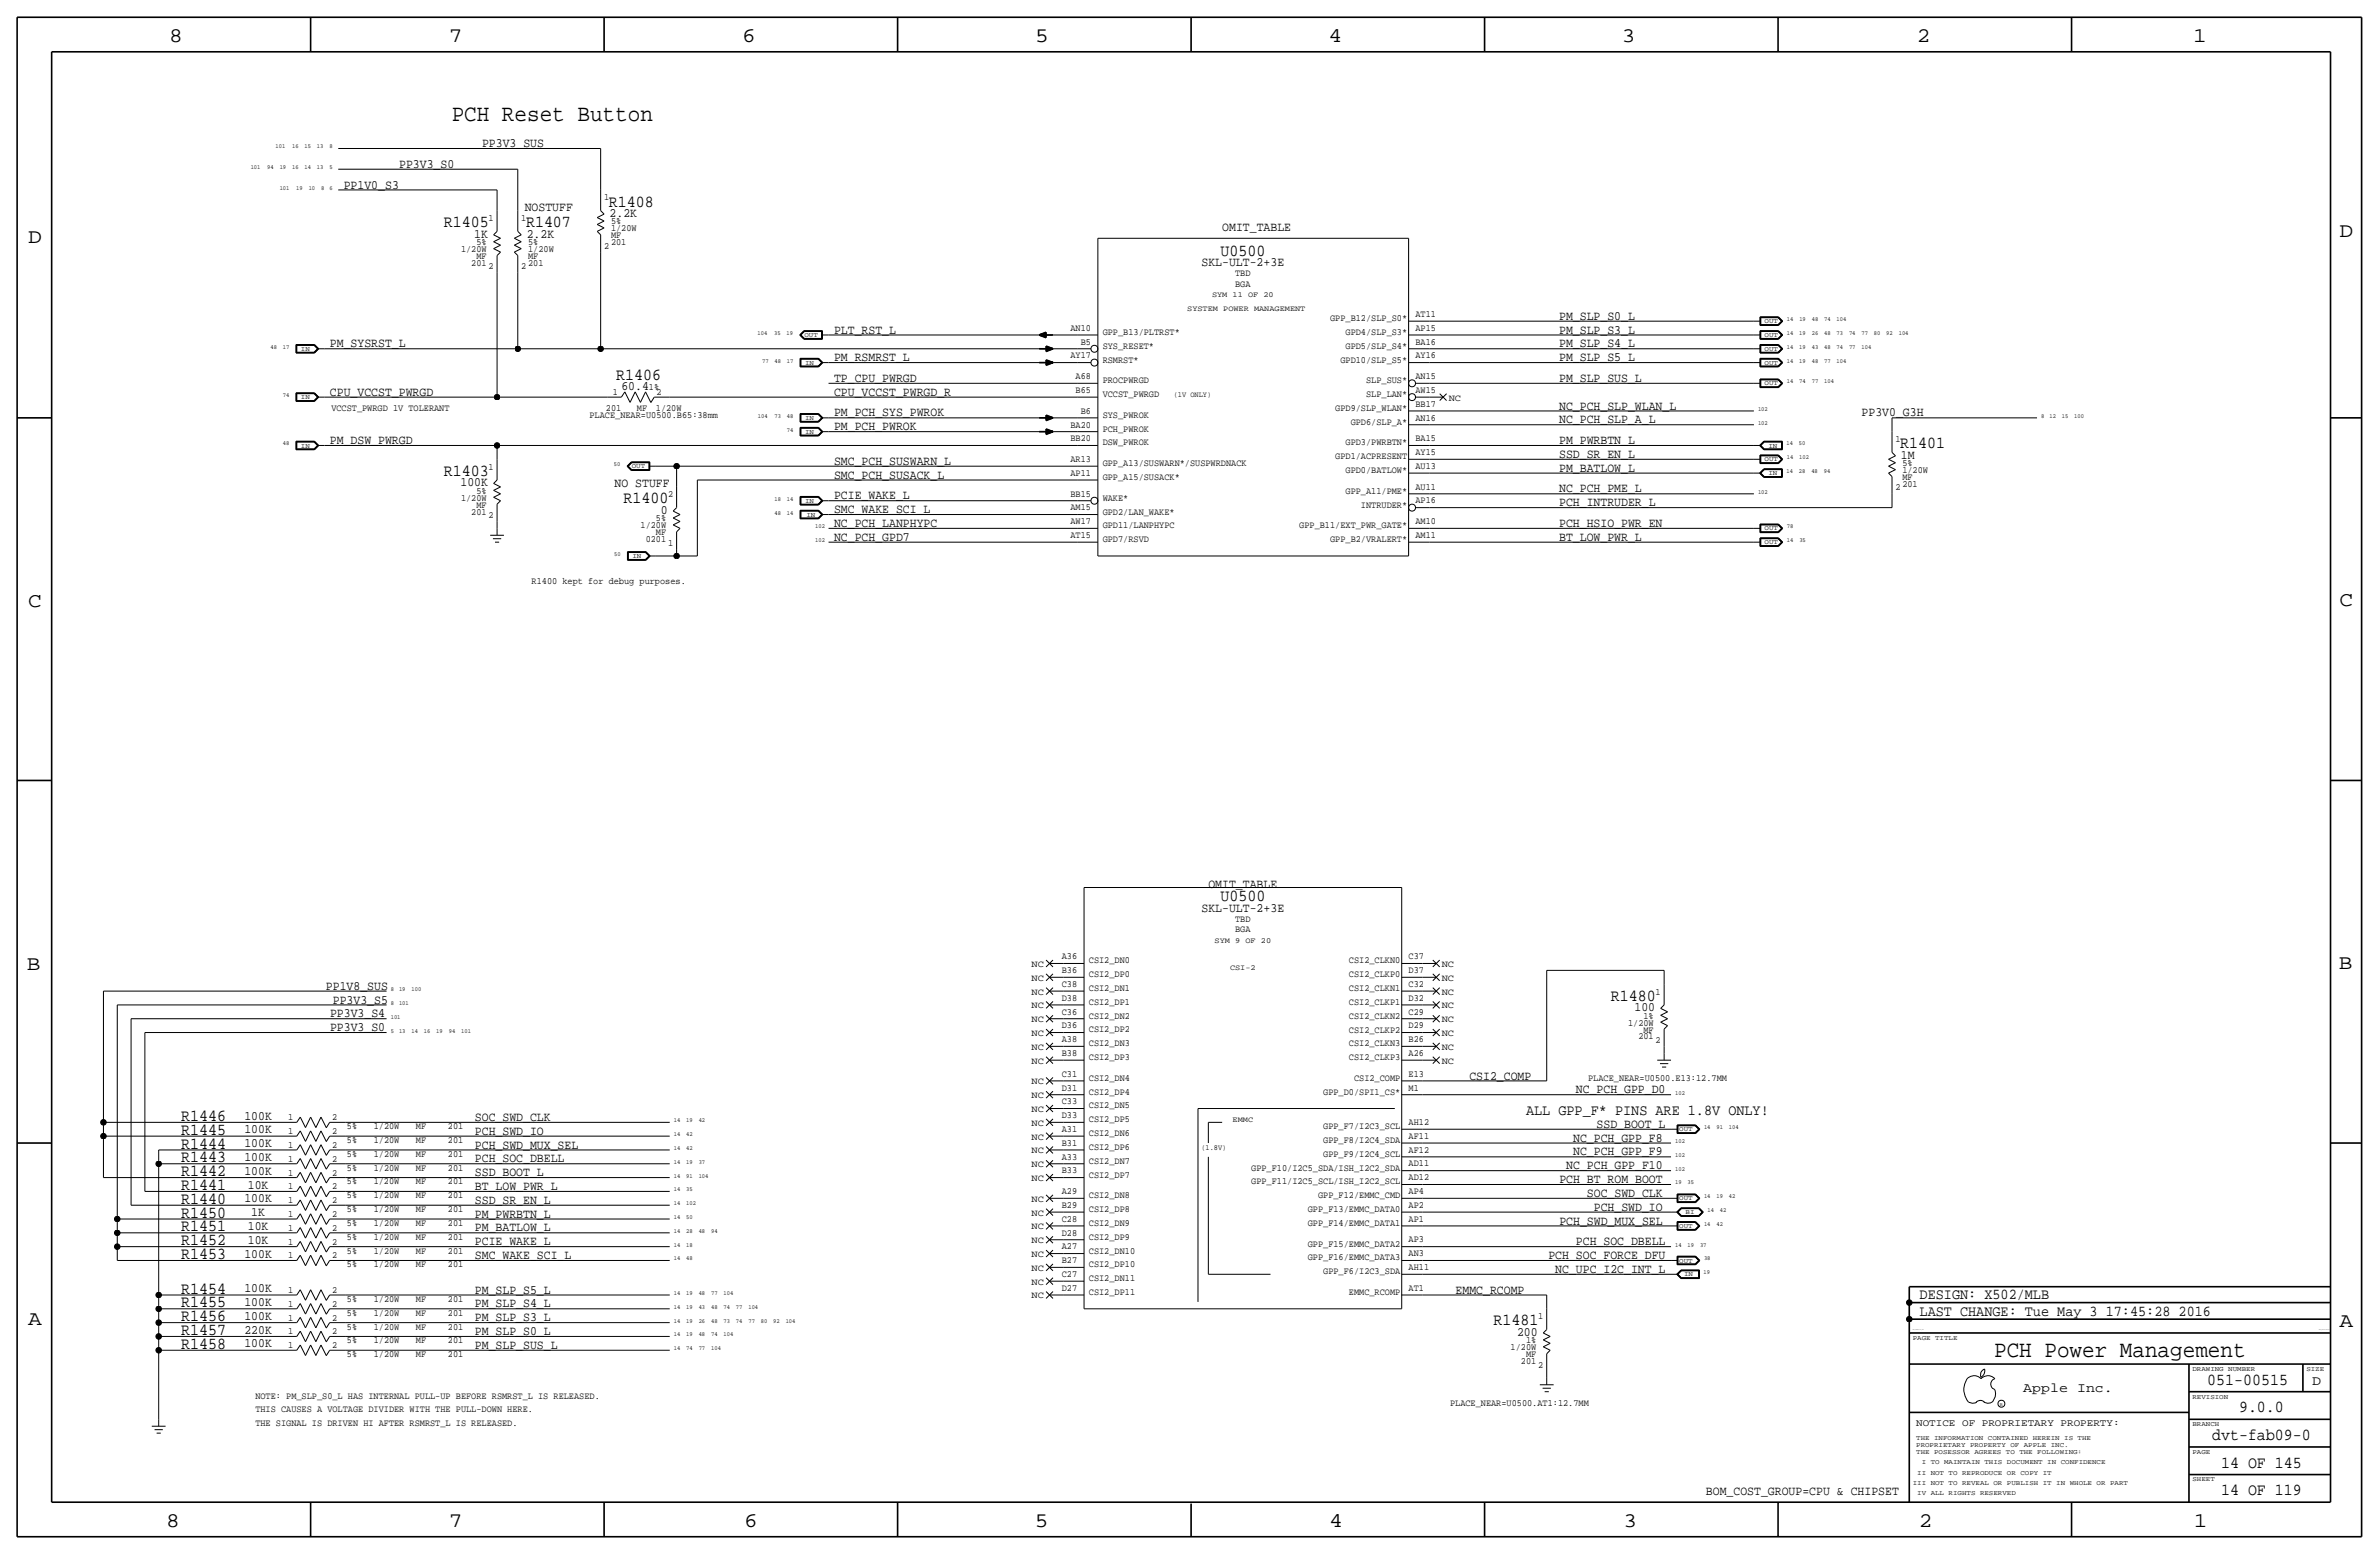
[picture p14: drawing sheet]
<svg xmlns="http://www.w3.org/2000/svg" width="875mm" height="572mm" viewBox="0 0 875 572" stroke-linecap="round" stroke-linejoin="round" font-family="sans-serif">
<defs><g id="words">
<g font-size="8.6">
<text x="166.1" y="44.5">PCH Reset Button</text>
<text x="733.5" y="499.1">PCH Power Management</text>
</g>
<g font-size="7.6">
<text x="62.2" y="15.5">8</text>
<text x="165" y="15.5">7</text>
<text x="273" y="15.5">6</text>
<text x="380.7" y="15.5">5</text>
<text x="488.6" y="15.5">4</text>
<text x="596.6" y="15.5">3</text>
<text x="705.1" y="15.5">2</text>
<text x="806.7" y="15.5">1</text>
<text x="10.4" y="89.4">D</text>
<text x="860.5" y="87.1">D</text>
<text x="10.4" y="223.3">C</text>
<text x="860.5" y="222.8">C</text>
<text x="9.8" y="356.6">B</text>
<text x="860.2" y="356.4">B</text>
<text x="10.4" y="487.4">A</text>
<text x="860.5" y="488.2">A</text>
<text x="61.2" y="561.6">8</text>
<text x="165" y="561.6">7</text>
<text x="273.8" y="561.6">6</text>
<text x="380.7" y="561.6">5</text>
<text x="488.9" y="561.6">4</text>
<text x="597.1" y="561.6">3</text>
<text x="705.8" y="561.6">2</text>
<text x="806.9" y="561.6">1</text>
</g>
<g font-size="6.2">
<text x="224" y="75.9">R1408</text>
<text x="163.3" y="83.6">R1405</text>
<text x="193.5" y="83.6">R1407</text>
<text x="448.9" y="94">U0500</text>
<text x="226.7" y="139.7">R1406</text>
<text x="699" y="164.8">R1401</text>
<text x="163.3" y="175">R1403</text>
<text x="229.3" y="185.2">R1400</text>
<text x="448.9" y="331.5">U0500</text>
<text x="592.5" y="368">R1480</text>
<text x="66.6" y="412.2">R1446</text>
<text x="66.6" y="417.3">R1445</text>
<text x="66.6" y="422.4">R1444</text>
<text x="66.6" y="427.5">R1443</text>
<text x="66.6" y="437.6">R1441</text>
<text x="66.6" y="432.6">R1442</text>
<text x="66.6" y="442.7">R1440</text>
<text x="66.6" y="447.8">R1450</text>
<text x="66.6" y="452.9">R1451</text>
<text x="66.6" y="458">R1452</text>
<text x="66.6" y="463">R1453</text>
<text x="66.6" y="475.7">R1454</text>
<text x="66.6" y="485.9">R1456</text>
<text x="66.6" y="480.8">R1455</text>
<text x="66.6" y="491">R1457</text>
<text x="549.4" y="487.4">R1481</text>
<text x="66.6" y="496.1">R1458</text>
<text x="811.9" y="509.3">051-00515</text>
<text x="823.6" y="519.4">9.0.0</text>
<text x="813.7" y="529.6">dvt-fab09-0</text>
<text x="817" y="539.8">14 OF 145</text>
<text x="817" y="549.9">14 OF 119</text>
</g>
<g font-size="5.6">
<text x="561.3" y="410.2">ALL GPP_F* PINS ARE 1.8V ONLY!</text>
<text x="706.1" y="477.8">DESIGN: X502/MLB</text>
<text x="706.1" y="483.9">LAST CHANGE: Tue May 3 17:45:28 2016</text>
</g>
<g font-size="5">
<text x="850.5" y="509.3">D</text>
<text x="744.2" y="511.8">Apple Inc.</text>
</g>
<g font-size="4.7">
<text x="177.3" y="54.1">PP3V3_SUS</text>
<text x="146.8" y="61.7">PP3V3_S0</text>
<text x="126.4" y="69.3">PP1V0_S3</text>
<text x="193" y="77.5">NOSTUFF</text>
<text x="224.2" y="79.8">2.2K</text>
<text x="174.5" y="87.4">1K</text>
<text x="193.8" y="87.4">2.2K</text>
<text x="449.6" y="85.1">OMIT_TABLE</text>
<text x="441.9" y="97.8">SKL-ULT-2+3E</text>
<text x="573.5" y="117.6">PM_SLP_S0_L</text>
<text x="306.8" y="122.7">PLT_RST_L</text>
<text x="573.5" y="122.7">PM_SLP_S3_L</text>
<text x="121.4" y="127.8">PM_SYSRST_L</text>
<text x="573.5" y="127.8">PM_SLP_S4_L</text>
<text x="306.8" y="132.8">PM_RSMRST_L</text>
<text x="573.5" y="132.8">PM_SLP_S5_L</text>
<text x="228.6" y="143.5">60.4</text>
<text x="306.8" y="140.5">TP_CPU_PWRGD</text>
<text x="573.5" y="140.5">PM_SLP_SUS_L</text>
<text x="121.4" y="145.5">CPU_VCCST_PWRGD</text>
<text x="306.8" y="145.5">CPU_VCCST_PWRGD_R</text>
<text x="306.8" y="153.2">PM_PCH_SYS_PWROK</text>
<text x="573.5" y="150.6">NC_PCH_SLP_WLAN_L</text>
<text x="573.5" y="155.7">NC_PCH_SLP_A_L</text>
<text x="684.7" y="153.2">PP3V0_G3H</text>
<text x="306.8" y="158.2">PM_PCH_PWROK</text>
<text x="121.4" y="163.3">PM_DSW_PWRGD</text>
<text x="573.5" y="163.3">PM_PWRBTN_L</text>
<text x="306.8" y="170.9">SMC_PCH_SUSWARN_L</text>
<text x="573.5" y="173.5">PM_BATLOW_L</text>
<text x="573.5" y="168.4">SSD_SR_EN_L</text>
<text x="699.2" y="168.7">1M</text>
<text x="169.4" y="178.8">100K</text>
<text x="226" y="179.1">NO STUFF</text>
<text x="306.8" y="176">SMC_PCH_SUSACK_L</text>
<text x="306.8" y="183.6">PCIE_WAKE_L</text>
<text x="573.5" y="181.1">NC_PCH_PME_L</text>
<text x="243" y="189">0</text>
<text x="306.8" y="188.7">SMC_WAKE_SCI_L</text>
<text x="573.5" y="186.2">PCH_INTRUDER_L</text>
<text x="306.8" y="193.8">NC_PCH_LANPHYPC</text>
<text x="573.5" y="193.8">PCH_HSIO_PWR_EN</text>
<text x="306.8" y="198.9">NC_PCH_GPD7</text>
<text x="573.5" y="198.9">BT_LOW_PWR_L</text>
<text x="444.5" y="326.4">OMIT_TABLE</text>
<text x="441.9" y="335.3">SKL-ULT-2+3E</text>
<text x="119.9" y="364">PP1V8_SUS</text>
<text x="122.4" y="369.1">PP3V3_S5</text>
<text x="601.2" y="371.9">100</text>
<text x="121.4" y="374.1">PP3V3_S4</text>
<text x="121.4" y="379.2">PP3V3_S0</text>
<text x="540.5" y="397">CSI2_COMP</text>
<text x="579.6" y="402.1">NC_PCH_GPP_D0</text>
<text x="89.9" y="411.7">100K</text>
<text x="174.7" y="412.2">SOC_SWD_CLK</text>
<text x="89.9" y="416.8">100K</text>
<text x="174.7" y="417.3">PCH_SWD_IO</text>
<text x="578.6" y="419.9">NC_PCH_GPP_F8</text>
<text x="587.2" y="414.8">SSD_BOOT_L</text>
<text x="89.9" y="421.9">100K</text>
<text x="174.7" y="422.4">PCH_SWD_MUX_SEL</text>
<text x="578.6" y="424.9">NC_PCH_GPP_F9</text>
<text x="89.9" y="427">100K</text>
<text x="174.7" y="427.5">PCH_SOC_DBELL</text>
<text x="576.1" y="430">NC_PCH_GPP_F10</text>
<text x="89.9" y="432.1">100K</text>
<text x="91.1" y="437.1">10K</text>
<text x="174.7" y="437.6">BT_LOW_PWR_L</text>
<text x="174.7" y="432.6">SSD_BOOT_L</text>
<text x="573.6" y="435.1">PCH_BT_ROM_BOOT</text>
<text x="89.9" y="442.2">100K</text>
<text x="174.7" y="442.7">SSD_SR_EN_L</text>
<text x="583.7" y="440.2">SOC_SWD_CLK</text>
<text x="92.4" y="447.3">1K</text>
<text x="174.7" y="447.8">PM_PWRBTN_L</text>
<text x="586.2" y="445.3">PCH_SWD_IO</text>
<text x="91.1" y="452.4">10K</text>
<text x="174.7" y="452.9">PM_BATLOW_L</text>
<text x="573.6" y="450.3">PCH_SWD_MUX_SEL</text>
<text x="91.1" y="457.5">10K</text>
<text x="174.7" y="458">PCIE_WAKE_L</text>
<text x="579.6" y="458">PCH_SOC_DBELL</text>
<text x="89.9" y="462.5">100K</text>
<text x="174.7" y="463">SMC_WAKE_SCI_L</text>
<text x="569.5" y="463">PCH_SOC_FORCE_DFU</text>
<text x="572" y="468.1">NC_UPC_I2C_INT_L</text>
<text x="89.9" y="475.2">100K</text>
<text x="174.7" y="475.7">PM_SLP_S5_L</text>
<text x="535.4" y="475.7">EMMC_RCOMP</text>
<text x="89.9" y="485.4">100K</text>
<text x="89.9" y="480.3">100K</text>
<text x="174.7" y="480.8">PM_SLP_S4_L</text>
<text x="174.7" y="485.9">PM_SLP_S3_L</text>
<text x="89.9" y="490.5">220K</text>
<text x="174.7" y="491">PM_SLP_S0_L</text>
<text x="558" y="491.2">200</text>
<text x="89.9" y="495.6">100K</text>
<text x="174.7" y="496.1">PM_SLP_SUS_L</text>
<text x="627.5" y="549.9">BOM_COST_GROUP=CPU &amp; CHIPSET</text>
</g>
<text font-size="3.7" x="704.8" y="524.5">NOTICE OF PROPRIETARY PROPERTY:</text>
<g font-size="3.5">
<text x="222.2" y="73.7">1</text>
<text x="179.7" y="81.3">1</text>
<text x="191.7" y="81.3">1</text>
<text x="224.7" y="82.5">5%</text>
<text x="224.7" y="85.1">1/20W</text>
<text x="224.7" y="87.6">MF</text>
<text x="169.6" y="92.7">1/20W</text>
<text x="175.2" y="90.2">5%</text>
<text x="175.2" y="95.3">MF</text>
<text x="194.3" y="95.3">MF</text>
<text x="194.3" y="90.2">5%</text>
<text x="194.3" y="92.7">1/20W</text>
<text x="222.2" y="91.4">2</text>
<text x="224.7" y="90.2">201</text>
<text x="173.3" y="97.8">201</text>
<text x="179.7" y="99.1">2</text>
<text x="191.7" y="99.1">2</text>
<text x="194.3" y="97.8">201</text>
<text x="454.3" y="101.6">TBD</text>
<text x="454.3" y="105.4">BGA</text>
<text x="489.2" y="118.1">GPP_B12/SLP_S0*</text>
<text x="520.6" y="116.6">AT11</text>
<text x="393.7" y="121.7">AN10</text>
<text x="405.6" y="123.2">GPP_B13/PLTRST*</text>
<text x="494.9" y="123.2">GPD4/SLP_S3*</text>
<text x="520.6" y="121.7">AP15</text>
<text x="393.7" y="131.8">AY17</text>
<text x="397.5" y="126.7">B5</text>
<text x="405.6" y="128.3">SYS_RESET*</text>
<text x="494.9" y="128.3">GPD5/SLP_S4*</text>
<text x="520.6" y="126.7">BA16</text>
<text x="520.6" y="131.8">AY16</text>
<text x="405.6" y="133.4">RSMRST*</text>
<text x="493" y="133.3">GPD10/SLP_S5*</text>
<text x="238.7" y="143.5">1%</text>
<text x="395.6" y="139.4">A68</text>
<text x="405.6" y="141">PROCPWRGD</text>
<text x="502.5" y="141">SLP_SUS*</text>
<text x="520.6" y="139.4">AN15</text>
<text x="225.4" y="145.3">1</text>
<text x="241.5" y="145.3">2</text>
<text x="395.6" y="144.5">B65</text>
<text x="405.6" y="146.1">VCCST_PWRGD</text>
<text x="502.5" y="146">SLP_LAN*</text>
<text x="520.6" y="149.6">BB17</text>
<text x="520.6" y="144.5">AW15</text>
<text x="532.8" y="147.3">NC</text>
<text x="121.9" y="151.1">VCCST_PWRGD 1V TOLERANT</text>
<text x="216.8" y="153.7">PLACE_NEAR=U0500.B65:38mm</text>
<text x="222.9" y="151.1">201</text>
<text x="234.3" y="151.1">MF</text>
<text x="241.2" y="151.1">1/20W</text>
<text x="397.5" y="152.1">B6</text>
<text x="405.6" y="153.7">SYS_PWROK</text>
<text x="491.1" y="151.1">GPD9/SLP_WLAN*</text>
<text x="520.6" y="154.7">AN16</text>
<text x="393.7" y="157.2">BA20</text>
<text x="405.6" y="158.8">PCH_PWROK</text>
<text x="496.8" y="156.2">GPD6/SLP_A*</text>
<text x="393.7" y="162.3">BB20</text>
<text x="405.6" y="163.8">DSW_PWROK</text>
<text x="494.9" y="163.8">GPD3/PWRBTN*</text>
<text x="520.6" y="167.4">AY15</text>
<text x="520.6" y="162.3">BA15</text>
<text x="697.2" y="162.6">1</text>
<text x="179.7" y="172.7">1</text>
<text x="393.7" y="169.9">AR13</text>
<text x="405.6" y="171.5">GPP_A13/SUSWARN*/SUSPWRDNACK</text>
<text x="491.1" y="168.9">GPD1/ACPRESENT</text>
<text x="494.9" y="174">GPD0/BATLOW*</text>
<text x="520.6" y="172.5">AU13</text>
<text x="699.7" y="174">1/20W</text>
<text x="699.7" y="171.5">5%</text>
<text x="393.7" y="175">AP11</text>
<text x="405.6" y="176.5">GPP_A15/SUSACK*</text>
<text x="699.7" y="179.1">201</text>
<text x="699.7" y="176.5">MF</text>
<text x="169.6" y="184.2">1/20W</text>
<text x="175.2" y="181.6">5%</text>
<text x="245.7" y="182.9">2</text>
<text x="393.7" y="182.6">BB15</text>
<text x="405.6" y="184.2">WAKE*</text>
<text x="494.9" y="181.6">GPP_A11/PME*</text>
<text x="520.6" y="180.1">AU11</text>
<text x="520.6" y="185.2">AP16</text>
<text x="697.2" y="180.3">2</text>
<text x="173.3" y="189.2">201</text>
<text x="175.2" y="186.7">MF</text>
<text x="179.7" y="190.5">2</text>
<text x="241.3" y="191.8">5%</text>
<text x="393.7" y="187.7">AM15</text>
<text x="405.6" y="189.2">GPD2/LAN_WAKE*</text>
<text x="500.6" y="186.7">INTRUDER*</text>
<text x="235.6" y="194.3">1/20W</text>
<text x="241.3" y="196.8">MF</text>
<text x="393.7" y="197.9">AT15</text>
<text x="393.7" y="192.8">AW17</text>
<text x="405.6" y="194.3">GPD11/LANPHYPC</text>
<text x="477.9" y="194.3">GPP_B11/EXT_PWR_GATE*</text>
<text x="520.6" y="197.9">AM11</text>
<text x="520.6" y="192.8">AM10</text>
<text x="237.5" y="199.4">0201</text>
<text x="245.7" y="200.7">1</text>
<text x="405.6" y="199.4">GPD7/RSVD</text>
<text x="489.2" y="199.4">GPP_B2/VRALERT*</text>
<text x="195.5" y="214.6">R1400 kept for debug purposes.</text>
<text x="454.3" y="339.1">TBD</text>
<text x="454.3" y="342.9">BGA</text>
<text x="390.5" y="352.8">A36</text>
<text x="518.1" y="352.8">C37</text>
<text x="379.4" y="355.6">NC</text>
<text x="390.5" y="357.9">B36</text>
<text x="400.5" y="354.3">CSI2_DN0</text>
<text x="400.5" y="359.4">CSI2_DP0</text>
<text x="496.2" y="354.3">CSI2_CLKN0</text>
<text x="496.2" y="359.4">CSI2_CLKP0</text>
<text x="518.1" y="357.9">D37</text>
<text x="530.3" y="355.6">NC</text>
<text x="379.4" y="360.7">NC</text>
<text x="379.4" y="365.8">NC</text>
<text x="390.5" y="363">C38</text>
<text x="400.5" y="364.5">CSI2_DN1</text>
<text x="496.2" y="364.5">CSI2_CLKN1</text>
<text x="518.1" y="363">C32</text>
<text x="530.3" y="365.8">NC</text>
<text x="530.3" y="360.7">NC</text>
<text x="608.9" y="365.8">1</text>
<text x="379.4" y="370.8">NC</text>
<text x="390.5" y="368">D38</text>
<text x="400.5" y="369.6">CSI2_DP1</text>
<text x="496.2" y="369.6">CSI2_CLKP1</text>
<text x="518.1" y="368">D32</text>
<text x="530.3" y="370.8">NC</text>
<text x="379.4" y="375.9">NC</text>
<text x="390.5" y="373.1">C36</text>
<text x="400.5" y="374.6">CSI2_DN2</text>
<text x="496.2" y="374.6">CSI2_CLKN2</text>
<text x="518.1" y="373.1">C29</text>
<text x="530.3" y="375.9">NC</text>
<text x="598.8" y="377.2">1/20W</text>
<text x="604.5" y="374.7">1%</text>
<text x="379.4" y="381">NC</text>
<text x="390.5" y="383.3">A38</text>
<text x="390.5" y="378.2">D36</text>
<text x="400.5" y="379.7">CSI2_DP2</text>
<text x="496.2" y="379.7">CSI2_CLKP2</text>
<text x="518.1" y="383.3">B26</text>
<text x="518.1" y="378.2">D29</text>
<text x="530.3" y="381">NC</text>
<text x="602.6" y="382.3">201</text>
<text x="604.5" y="379.7">MF</text>
<text x="608.9" y="383.5">2</text>
<text x="379.4" y="386.1">NC</text>
<text x="390.5" y="388.4">B38</text>
<text x="400.5" y="389.9">CSI2_DP3</text>
<text x="400.5" y="384.8">CSI2_DN3</text>
<text x="496.2" y="384.8">CSI2_CLKN3</text>
<text x="496.2" y="389.9">CSI2_CLKP3</text>
<text x="518.1" y="388.4">A26</text>
<text x="530.3" y="386.1">NC</text>
<text x="379.4" y="391.2">NC</text>
<text x="390.5" y="396">C31</text>
<text x="518.1" y="396">E13</text>
<text x="530.3" y="391.2">NC</text>
<text x="379.4" y="398.8">NC</text>
<text x="390.5" y="401.1">D31</text>
<text x="400.5" y="397.5">CSI2_DN4</text>
<text x="498" y="397.5">CSI2_COMP</text>
<text x="518.1" y="401">M1</text>
<text x="584.2" y="397.5">PLACE_NEAR=U0500.E13:12.7MM</text>
<text x="379.4" y="403.9">NC</text>
<text x="390.5" y="406.1">C33</text>
<text x="400.5" y="407.7">CSI2_DN5</text>
<text x="400.5" y="402.6">CSI2_DP4</text>
<text x="486.7" y="402.6">GPP_D0/SPI1_CS*</text>
<text x="106" y="412">1</text>
<text x="122.1" y="412">2</text>
<text x="379.4" y="408.9">NC</text>
<text x="390.5" y="411.2">D33</text>
<text x="400.5" y="412.7">CSI2_DP5</text>
<text x="518.1" y="413.7">AH12</text>
<text x="106" y="417.1">1</text>
<text x="122.1" y="417.1">2</text>
<text x="127.6" y="415.3">5%</text>
<text x="137.5" y="415.3">1/20W</text>
<text x="153" y="415.3">MF</text>
<text x="164.8" y="415.3">201</text>
<text x="379.4" y="419.1">NC</text>
<text x="379.4" y="414">NC</text>
<text x="390.5" y="416.3">A31</text>
<text x="400.5" y="417.8">CSI2_DN6</text>
<text x="486.7" y="415.3">GPP_F7/I2C3_SCL</text>
<text x="518.1" y="418.8">AF11</text>
<text x="106" y="422.1">1</text>
<text x="122.1" y="422.1">2</text>
<text x="127.6" y="420.4">5%</text>
<text x="127.6" y="425.4">5%</text>
<text x="137.5" y="420.4">1/20W</text>
<text x="137.5" y="425.4">1/20W</text>
<text x="153" y="425.4">MF</text>
<text x="153" y="420.4">MF</text>
<text x="164.8" y="425.4">201</text>
<text x="164.8" y="420.4">201</text>
<text x="379.4" y="424.2">NC</text>
<text x="390.5" y="421.4">B31</text>
<text x="400.5" y="422.9">CSI2_DP6</text>
<text x="486.7" y="420.4">GPP_F8/I2C4_SDA</text>
<text x="486.7" y="425.4">GPP_F9/I2C4_SCL</text>
<text x="518.1" y="423.9">AF12</text>
<text x="106" y="427.2">1</text>
<text x="122.1" y="427.2">2</text>
<text x="127.6" y="430.5">5%</text>
<text x="137.5" y="430.5">1/20W</text>
<text x="153" y="430.5">MF</text>
<text x="164.8" y="430.5">201</text>
<text x="379.4" y="429.3">NC</text>
<text x="390.5" y="426.5">A33</text>
<text x="390.5" y="431.5">B33</text>
<text x="400.5" y="428">CSI2_DN7</text>
<text x="460.2" y="430.5">GPP_F10/I2C5_SDA/ISH_I2C2_SDA</text>
<text x="518.1" y="429">AD11</text>
<text x="106" y="437.4">1</text>
<text x="106" y="432.3">1</text>
<text x="122.1" y="437.4">2</text>
<text x="122.1" y="432.3">2</text>
<text x="127.6" y="435.6">5%</text>
<text x="137.5" y="435.6">1/20W</text>
<text x="153" y="435.6">MF</text>
<text x="164.8" y="435.6">201</text>
<text x="379.4" y="434.3">NC</text>
<text x="400.5" y="433.1">CSI2_DP7</text>
<text x="460.2" y="435.6">GPP_F11/I2C5_SCL/ISH_I2C2_SCL</text>
<text x="518.1" y="434.1">AD12</text>
<text x="106" y="442.5">1</text>
<text x="122.1" y="442.5">2</text>
<text x="127.6" y="440.7">5%</text>
<text x="137.5" y="440.7">1/20W</text>
<text x="153" y="440.7">MF</text>
<text x="164.8" y="440.7">201</text>
<text x="379.4" y="442">NC</text>
<text x="390.5" y="439.2">A29</text>
<text x="400.5" y="440.7">CSI2_DN8</text>
<text x="484.8" y="440.7">GPP_F12/EMMC_CMD</text>
<text x="518.1" y="439.2">AP4</text>
<text x="106" y="447.5">1</text>
<text x="122.1" y="447.5">2</text>
<text x="127.6" y="445.8">5%</text>
<text x="137.5" y="445.8">1/20W</text>
<text x="153" y="445.8">MF</text>
<text x="164.8" y="445.8">201</text>
<text x="379.4" y="447">NC</text>
<text x="390.5" y="449.3">C28</text>
<text x="390.5" y="444.2">B29</text>
<text x="400.5" y="445.8">CSI2_DP8</text>
<text x="481" y="445.8">GPP_F13/EMMC_DATA0</text>
<text x="518.1" y="444.2">AP2</text>
<text x="518.1" y="449.3">AP1</text>
<text x="106" y="452.6">1</text>
<text x="122.1" y="452.6">2</text>
<text x="127.6" y="450.9">5%</text>
<text x="127.6" y="455.9">5%</text>
<text x="137.5" y="455.9">1/20W</text>
<text x="137.5" y="450.9">1/20W</text>
<text x="153" y="450.9">MF</text>
<text x="153" y="455.9">MF</text>
<text x="164.8" y="455.9">201</text>
<text x="164.8" y="450.9">201</text>
<text x="379.4" y="452.1">NC</text>
<text x="390.5" y="454.4">D28</text>
<text x="400.5" y="455.9">CSI2_DP9</text>
<text x="400.5" y="450.8">CSI2_DN9</text>
<text x="481" y="450.8">GPP_F14/EMMC_DATA1</text>
<text x="106" y="457.7">1</text>
<text x="122.1" y="457.7">2</text>
<text x="127.6" y="461">5%</text>
<text x="137.5" y="461">1/20W</text>
<text x="153" y="461">MF</text>
<text x="164.8" y="461">201</text>
<text x="379.4" y="457.2">NC</text>
<text x="390.5" y="459.5">A27</text>
<text x="400.5" y="461">CSI2_DN10</text>
<text x="481" y="458.5">GPP_F15/EMMC_DATA2</text>
<text x="518.1" y="456.9">AP3</text>
<text x="106" y="462.8">1</text>
<text x="122.1" y="462.8">2</text>
<text x="127.6" y="466.1">5%</text>
<text x="137.5" y="466.1">1/20W</text>
<text x="153" y="466.1">MF</text>
<text x="164.8" y="466.1">201</text>
<text x="379.4" y="462.3">NC</text>
<text x="379.4" y="467.4">NC</text>
<text x="390.5" y="464.5">B27</text>
<text x="400.5" y="466.1">CSI2_DP10</text>
<text x="481" y="463.5">GPP_F16/EMMC_DATA3</text>
<text x="518.1" y="467.1">AH11</text>
<text x="518.1" y="462">AN3</text>
<text x="379.4" y="472.4">NC</text>
<text x="390.5" y="469.6">C27</text>
<text x="400.5" y="471.2">CSI2_DN11</text>
<text x="486.7" y="468.6">GPP_F6/I2C3_SDA</text>
<text x="106" y="475.5">1</text>
<text x="122.1" y="475.5">2</text>
<text x="127.6" y="478.8">5%</text>
<text x="137.5" y="478.8">1/20W</text>
<text x="153" y="478.8">MF</text>
<text x="164.8" y="478.8">201</text>
<text x="379.4" y="477.5">NC</text>
<text x="390.5" y="474.7">D27</text>
<text x="400.5" y="476.2">CSI2_DP11</text>
<text x="496.2" y="476.2">EMMC_RCOMP</text>
<text x="518.1" y="474.7">AT1</text>
<text x="106" y="485.6">1</text>
<text x="106" y="480.6">1</text>
<text x="122.1" y="485.6">2</text>
<text x="122.1" y="480.6">2</text>
<text x="127.6" y="483.9">5%</text>
<text x="137.5" y="483.9">1/20W</text>
<text x="153" y="483.9">MF</text>
<text x="164.8" y="483.9">201</text>
<text x="565.7" y="485.1">1</text>
<text x="106" y="490.7">1</text>
<text x="122.1" y="490.7">2</text>
<text x="127.6" y="488.9">5%</text>
<text x="137.5" y="488.9">1/20W</text>
<text x="153" y="488.9">MF</text>
<text x="164.8" y="488.9">201</text>
<text x="106" y="495.8">1</text>
<text x="122.1" y="495.8">2</text>
<text x="127.6" y="494">5%</text>
<text x="137.5" y="494">1/20W</text>
<text x="153" y="494">MF</text>
<text x="164.8" y="494">201</text>
<text x="555.6" y="496.6">1/20W</text>
<text x="561.3" y="494">1%</text>
<text x="127.6" y="499.1">5%</text>
<text x="137.5" y="499.1">1/20W</text>
<text x="153" y="499.1">MF</text>
<text x="164.8" y="499.1">201</text>
<text x="559.4" y="501.6">201</text>
<text x="561.3" y="499.1">MF</text>
<text x="565.7" y="502.9">2</text>
<text x="93.9" y="514.3">NOTE: PM_SLP_S0_L HAS INTERNAL PULL-UP BEFORE RSMRST_L IS RELEASED.</text>
<text x="93.9" y="519.4">THIS CAUSES A VOLTAGE DIVIDER WITH THE PULL-DOWN HERE.</text>
<text x="533.3" y="516.9">PLACE_NEAR=U0500.AT1:12.7MM</text>
<text x="93.9" y="524.5">THE SIGNAL IS DRIVEN HI AFTER RSMRST_L IS RELEASED.</text>
</g>
<g font-size="2.9">
<text x="445.8" y="109.2">SYM 11 OF 20</text>
<text x="436.7" y="114.3">SYSTEM POWER MANAGEMENT</text>
<text x="431.7" y="146.1">(1V ONLY)</text>
<text x="446.7" y="346.7">SYM 9 OF 20</text>
<text x="452.4" y="356.9">CSI-2</text>
<text x="453.4" y="412.8">EMMC</text>
<text x="441.9" y="422.9">(1.8V)</text>
</g>
<g font-size="2.5">
<text x="649.1" y="118.9">OUT</text>
<text x="295.9" y="124">OUT</text>
<text x="649.1" y="124">OUT</text>
<text x="110.7" y="129">IN</text>
<text x="649.1" y="129">OUT</text>
<text x="296.1" y="134.1">IN</text>
<text x="649.1" y="134.1">OUT</text>
<text x="649.1" y="141.7">OUT</text>
<text x="110.7" y="146.8">IN</text>
<text x="296.1" y="154.4">IN</text>
<text x="296.1" y="159.5">IN</text>
<text x="110.7" y="164.6">IN</text>
<text x="650.4" y="164.6">IN</text>
<text x="232.4" y="172.2">OUT</text>
<text x="649.1" y="169.7">OUT</text>
<text x="650.4" y="174.8">IN</text>
<text x="296.1" y="184.9">IN</text>
<text x="296.6" y="190">IN</text>
<text x="649.1" y="195.1">OUT</text>
<text x="649.1" y="200.2">OUT</text>
<text x="232.6" y="205.2">IN</text>
<text x="617.7" y="416.1">OUT</text>
<text x="617.7" y="441.5">OUT</text>
<text x="620" y="446.5">BI</text>
<text x="617.7" y="451.6">OUT</text>
<text x="617.7" y="464.3">OUT</text>
<text x="619.5" y="469.4">IN</text>
<text x="703.5" y="492.8">PAGE TITLE</text>
<text x="806.4" y="504.2">DRAWING NUMBER</text>
<text x="848.3" y="504.2">SIZE</text>
<text x="806.4" y="514.4">REVISION</text>
<text x="806.4" y="524.5">BRANCH</text>
<text x="704.8" y="532.1">PROPRIETARY PROPERTY OF APPLE INC.</text>
<text x="704.8" y="529.6">THE INFORMATION CONTAINED HEREIN IS THE</text>
<text x="704.8" y="534.7">THE POSESSOR AGREES TO THE FOLLOWING:</text>
<text x="706.8" y="538.5">I TO MAINTAIN THIS DOCUMENT IN CONFIDENCE</text>
<text x="806.4" y="534.7">PAGE</text>
<text x="705.2" y="542.3">II NOT TO REPRODUCE OR COPY IT</text>
<text x="806.4" y="544.8">SHEET</text>
<text x="703.5" y="546.1">III NOT TO REVEAL OR PUBLISH IT IN WHOLE OR PART</text>
<text x="705.2" y="549.9">IV ALL RIGHTS RESERVED</text>
</g>
<g font-size="2.3">
<text x="101.3" y="54.6">101</text>
<text x="107.4" y="54.6">16</text>
<text x="112" y="54.6">15</text>
<text x="116.6" y="54.6">13</text>
<text x="121.2" y="54.6">8</text>
<text x="92.2" y="62.2">101</text>
<text x="98.3" y="62.2">94</text>
<text x="102.9" y="62.2">19</text>
<text x="107.4" y="62.2">16</text>
<text x="112" y="62.2">14</text>
<text x="116.6" y="62.2">13</text>
<text x="121.2" y="62.2">5</text>
<text x="102.9" y="69.9">101</text>
<text x="109" y="69.9">19</text>
<text x="113.5" y="69.9">10</text>
<text x="118.1" y="69.9">8</text>
<text x="121.2" y="69.9">6</text>
<text x="657.2" y="118.1">14</text>
<text x="661.8" y="118.1">19</text>
<text x="666.4" y="118.1">48</text>
<text x="671" y="118.1">74</text>
<text x="675.5" y="118.1">104</text>
<text x="278.6" y="123.2">104</text>
<text x="284.7" y="123.2">35</text>
<text x="289.3" y="123.2">19</text>
<text x="657.2" y="123.2">14</text>
<text x="661.8" y="123.2">19</text>
<text x="666.4" y="123.2">26</text>
<text x="671" y="123.2">48</text>
<text x="675.5" y="123.2">73</text>
<text x="680.1" y="123.2">74</text>
<text x="684.7" y="123.2">77</text>
<text x="689.2" y="123.2">80</text>
<text x="693.8" y="123.2">92</text>
<text x="698.4" y="123.2">104</text>
<text x="99.5" y="128.3">48</text>
<text x="104" y="128.3">17</text>
<text x="657.2" y="128.3">14</text>
<text x="661.8" y="128.3">19</text>
<text x="666.4" y="128.3">43</text>
<text x="671" y="128.3">48</text>
<text x="675.5" y="128.3">74</text>
<text x="680.1" y="128.3">77</text>
<text x="684.7" y="128.3">104</text>
<text x="280.3" y="133.3">77</text>
<text x="284.9" y="133.3">48</text>
<text x="289.5" y="133.3">17</text>
<text x="657.2" y="133.4">14</text>
<text x="661.8" y="133.4">19</text>
<text x="666.4" y="133.4">48</text>
<text x="671" y="133.4">77</text>
<text x="675.5" y="133.4">104</text>
<text x="657.2" y="141">14</text>
<text x="661.8" y="141">74</text>
<text x="666.4" y="141">77</text>
<text x="671" y="141">104</text>
<text x="104" y="146.1">74</text>
<text x="278.8" y="153.7">104</text>
<text x="284.9" y="153.7">73</text>
<text x="289.5" y="153.7">48</text>
<text x="646.6" y="151.1">102</text>
<text x="750.8" y="153.7">8</text>
<text x="753.8" y="153.7">12</text>
<text x="758.4" y="153.7">15</text>
<text x="763" y="153.7">100</text>
<text x="289.5" y="158.7">74</text>
<text x="646.6" y="156.2">102</text>
<text x="104" y="163.8">48</text>
<text x="657.1" y="163.8">14</text>
<text x="661.7" y="163.8">50</text>
<text x="225.8" y="171.4">50</text>
<text x="657.1" y="174">14</text>
<text x="657.2" y="168.9">14</text>
<text x="661.7" y="174">28</text>
<text x="661.8" y="168.9">102</text>
<text x="666.2" y="174">48</text>
<text x="670.8" y="174">94</text>
<text x="284.9" y="184.2">18</text>
<text x="289.4" y="184.2">14</text>
<text x="646.6" y="181.6">102</text>
<text x="284.9" y="189.2">48</text>
<text x="289.5" y="189.2">14</text>
<text x="299.9" y="194.3">102</text>
<text x="657.3" y="194.3">78</text>
<text x="299.9" y="199.4">102</text>
<text x="657.2" y="199.4">14</text>
<text x="661.8" y="199.4">35</text>
<text x="226" y="204.5">50</text>
<text x="143.7" y="364.5">8</text>
<text x="146.8" y="364.5">19</text>
<text x="151.3" y="364.5">100</text>
<text x="143.7" y="369.6">8</text>
<text x="146.8" y="369.6">101</text>
<text x="143.7" y="374.6">101</text>
<text x="143.7" y="379.7">5</text>
<text x="146.8" y="379.7">13</text>
<text x="151.3" y="379.7">14</text>
<text x="155.9" y="379.7">16</text>
<text x="160.5" y="379.7">19</text>
<text x="165.1" y="379.7">94</text>
<text x="169.6" y="379.7">101</text>
<text x="616.2" y="402.6">102</text>
<text x="247.9" y="412.8">14</text>
<text x="252.4" y="412.8">19</text>
<text x="257" y="412.8">42</text>
<text x="247.8" y="417.8">14</text>
<text x="252.4" y="417.8">42</text>
<text x="626.8" y="415.3">14</text>
<text x="631.3" y="415.3">91</text>
<text x="635.9" y="415.3">104</text>
<text x="247.8" y="422.9">14</text>
<text x="252.4" y="422.9">42</text>
<text x="616.2" y="425.5">102</text>
<text x="616.2" y="420.4">102</text>
<text x="247.9" y="428">14</text>
<text x="252.4" y="428">19</text>
<text x="257" y="428">37</text>
<text x="616.2" y="430.5">102</text>
<text x="247.8" y="433.1">14</text>
<text x="252.4" y="433.1">91</text>
<text x="257" y="433.1">104</text>
<text x="616.2" y="435.6">19</text>
<text x="620.7" y="435.6">35</text>
<text x="247.8" y="443.2">14</text>
<text x="247.8" y="438.1">14</text>
<text x="252.4" y="443.2">102</text>
<text x="252.4" y="438.1">35</text>
<text x="626.8" y="440.7">14</text>
<text x="631.3" y="440.7">19</text>
<text x="635.9" y="440.7">42</text>
<text x="247.9" y="448.3">14</text>
<text x="252.4" y="448.3">50</text>
<text x="628" y="445.8">14</text>
<text x="632.6" y="445.8">42</text>
<text x="247.8" y="453.4">14</text>
<text x="252.4" y="453.4">28</text>
<text x="257" y="453.4">48</text>
<text x="261.6" y="453.4">94</text>
<text x="626.8" y="450.8">14</text>
<text x="631.3" y="450.8">42</text>
<text x="247.8" y="458.5">14</text>
<text x="252.4" y="458.5">18</text>
<text x="616.2" y="458.5">14</text>
<text x="620.7" y="458.5">19</text>
<text x="625.3" y="458.5">37</text>
<text x="247.8" y="463.5">14</text>
<text x="252.4" y="463.5">48</text>
<text x="626.8" y="463.6">38</text>
<text x="626.6" y="468.6">19</text>
<text x="247.8" y="476.2">14</text>
<text x="252.4" y="476.2">19</text>
<text x="257" y="476.2">48</text>
<text x="261.6" y="476.2">77</text>
<text x="266.1" y="476.2">104</text>
<text x="247.8" y="481.3">14</text>
<text x="252.4" y="481.3">19</text>
<text x="257" y="481.3">43</text>
<text x="261.6" y="481.3">48</text>
<text x="266.1" y="481.3">74</text>
<text x="270.7" y="481.3">77</text>
<text x="275.3" y="481.3">104</text>
<text x="247.8" y="486.4">14</text>
<text x="247.8" y="491.5">14</text>
<text x="252.4" y="486.4">19</text>
<text x="252.4" y="491.5">19</text>
<text x="257" y="486.4">26</text>
<text x="257" y="491.5">48</text>
<text x="261.6" y="486.4">48</text>
<text x="261.6" y="491.5">74</text>
<text x="266.1" y="486.4">73</text>
<text x="266.1" y="491.5">104</text>
<text x="270.7" y="486.4">74</text>
<text x="275.3" y="486.4">77</text>
<text x="279.8" y="486.4">80</text>
<text x="284.4" y="486.4">92</text>
<text x="289" y="486.4">104</text>
<text x="247.8" y="496.6">14</text>
<text x="252.4" y="496.6">74</text>
<text x="257" y="496.6">77</text>
<text x="261.6" y="496.6">104</text>
</g>
<text font-size="1.8" x="735.5" y="516.9">R</text>
<g font-size=".4">
<text x="703.5" y="488.9">SYNC_MASTER=J130_MLB</text>
<text x="852.9" y="488.9">SYNC_DATE=05/04/2016</text>
</g>
</g></defs>
<g fill="none" stroke="#000" stroke-width=".37">
<path d="M124.4 54.6h96.5zM220.9 54.6v15.3zM124.4 69.9h58.4zM124.4 62.2h66zM182.8 69.8v7.7zM182.8 77.5v7.6zM190.4 62.2v15.3zM190.4 77.5v7.6zM220.9 69.8v7.7zM220.9 77.5l1.3 1.2zM181.6 86.4l1.2-1.3zM181.6 86.4l2.5 1.2z"/>
<path d="M181.6 91.4l2.5 1.3zM181.6 88.9l2.5 1.3zM181.6 91.4l2.5-1.2zM181.6 88.9l2.5-1.3zM182.8 94v6.3zM184.1 92.7l-1.3 1.3zM189.2 92.7l1.2 1.3zM189.2 90.2l2.5 1.2zM189.2 87.6l2.5 1.3zM189.2 87.6l2.5-1.2zM189.2 92.7l2.5-1.3zM189.2 90.2l2.5-1.3z"/>
<path d="M190.4 85.1l1.3 1.3zM190.4 94v6.3zM219.7 85.1l1.2 1.3zM219.7 82.6l2.5 1.2zM219.7 80l2.5 1.3zM219.7 80l2.5-1.3zM219.7 85.1l2.5-1.3zM219.7 82.6l2.5-1.3zM220.9 92.7v35.6zM220.9 86.4v6.3zM403.8 87.6v116.9zM403.8 87.6h114.3z"/>
<path d="M518.1 87.6v116.9zM182.8 100.3v45.8zM190.4 100.3v28zM518.1 118.1h7.6zM525.7 118.1h119.4zM645.1 118.1h2.5zM647.3 116.5v3.2zM647.3 119.7h6.9zM647.3 116.5h6.9zM647.4 116.6v3zM647.4 119.6h6.7zM647.4 116.6h6.7z"/>
<path d="M647.5 116.7v2.8zM647.5 119.5h6.5zM647.5 116.7h6.5zM647.6 116.8h6.4zM647.6 116.8v2.6zM647.6 119.4h6.4zM654 119.4l1.3-1.3zM654 116.8l1.3 1.3zM654 116.7l1.4 1.4zM654.1 116.6l1.5 1.5zM654.1 119.6l1.5-1.5zM654.2 116.5l1.5 1.6z"/>
<path d="M654.2 119.7l1.5-1.6zM655.4 118.1l-1.4 1.4zM108.9 126.7h6.8zM108.9 126.7v3.1zM108.9 129.8h6.8zM109 126.8h6.6zM109 126.8v2.9zM109 129.7h6.6zM109.1 126.9v2.7zM109.1 129.6h6.5zM109.1 126.9h6.5zM109.2 127v2.5z"/>
<path d="M109.2 129.5h6.3zM109.2 127h6.3zM115.5 129.5l1.3-1.2zM115.5 127l1.3 1.3zM115.6 129.6l1.3-1.3zM115.6 126.9l1.3 1.4zM115.6 129.7l1.5-1.4zM115.6 126.8l1.5 1.5zM115.7 126.7l1.5 1.6zM116.8 128.3h2.5zM117.2 128.3l-1.5 1.5zM119.3 128.3h71.1z"/>
<path d="M190.4 128.3h30.5zM220.9 128.3h175.3zM294.1 123.2l1.6 1.6zM294.1 123.2l1.6-1.6zM294.3 131.8h6.8zM294.3 123.2l1.5 1.5zM294.3 123.2l1.5-1.5zM294.3 131.8v3.1zM294.3 134.9h6.8zM294.4 131.9v2.9zM294.4 134.8h6.6zM294.4 131.9h6.6z"/>
<path d="M294.4 123.2l1.4-1.4zM294.4 123.2l1.4 1.4zM294.5 132v2.7zM294.5 134.7h6.5zM294.5 132h6.5zM294.6 123.2l1.3 1.3zM294.6 132.1h6.3zM294.6 123.2l1.3-1.3zM294.6 132.1v2.5zM294.6 134.6h6.3zM295.7 121.6h6.8zM295.7 124.8h6.8z"/>
<path d="M295.8 121.7h6.6zM295.8 124.7h6.6zM295.8 124.6h6.5zM295.8 121.8h6.5zM295.9 121.9h6.3zM295.9 124.5h6.3zM300.9 132.1l1.3 1.3zM300.9 134.6l1.3-1.3zM301 134.7l1.4-1.4zM301 132l1.4 1.4zM301 134.8l1.5-1.4zM301 131.9l1.5 1.5z"/>
<path d="M301.1 134.9l1.6-1.6zM301.1 131.8l1.6 1.6zM302.2 121.9v2.6zM302.2 123.2h2.5zM302.2 133.4h2.5zM302.3 121.8v2.8zM302.4 121.7v3zM302.5 121.6v3.2zM304.7 133.4h91.5zM304.7 123.2h91.5zM396.2 123.2h7.6zM396.2 128.3h5.1z"/>
<path d="M396.2 133.4h5.1zM518.1 128.3h7.6zM518.1 123.2h7.6zM518.1 133.4h7.6zM525.7 123.2h119.4zM525.7 128.3h119.4zM525.7 133.4h119.4zM645.1 133.4h2.5zM645.1 128.3h2.5zM645.1 123.2h2.5zM647.3 139.4v3.1zM647.3 131.8v3.1z"/>
<path d="M647.3 134.9h6.9zM647.3 126.7v3.1zM647.3 129.8h6.9zM647.3 121.6v3.2zM647.3 124.8h6.9zM647.3 139.4h6.9zM647.3 131.8h6.9zM647.3 126.7h6.9zM647.3 121.6h6.9zM647.4 139.5v2.9zM647.4 131.9v2.9zM647.4 134.8h6.7z"/>
<path d="M647.4 126.8v2.9zM647.4 129.7h6.7zM647.4 121.7v3zM647.4 124.7h6.7zM647.4 139.5h6.7zM647.4 131.9h6.7zM647.4 126.8h6.7zM647.4 121.7h6.7zM647.5 139.6v2.7zM647.5 132v2.7zM647.5 134.7h6.5zM647.5 126.9v2.7z"/>
<path d="M647.5 129.6h6.5zM647.5 121.8v2.8zM647.5 124.6h6.5zM647.5 139.6h6.5zM647.5 132h6.5zM647.5 126.9h6.5zM647.5 121.8h6.5zM647.6 139.7h6.4zM647.6 139.7v2.5zM647.6 132.1h6.4zM647.6 132.1v2.5zM647.6 134.6h6.4z"/>
<path d="M647.6 127h6.4zM647.6 127v2.5zM647.6 129.5h6.4zM647.6 121.9h6.4zM647.6 121.9v2.6zM647.6 124.5h6.4zM654 134.6l1.3-1.3zM654 129.5l1.3-1.2zM654 124.5l1.3-1.3zM654 139.7l1.3 1.3zM654 132.1l1.3 1.3zM654 127l1.3 1.3z"/>
<path d="M654 121.9l1.3 1.3zM654 139.6l1.4 1.4zM654 132l1.4 1.4zM654 126.9l1.4 1.4zM654 121.8l1.4 1.4zM654 129.6l1.4-1.3zM654 124.6l1.4-1.4zM654.1 139.5l1.5 1.5zM654.1 131.9l1.5 1.5zM654.1 126.8l1.5 1.5zM654.1 121.7l1.5 1.5zM654.1 134.8l1.5-1.4z"/>
<path d="M654.1 129.7l1.5-1.4zM654.1 124.7l1.5-1.5zM654.2 139.4l1.5 1.6zM654.2 131.8l1.5 1.6zM654.2 126.7l1.5 1.6zM654.2 121.6l1.5 1.6zM654.2 124.8l1.5-1.6zM655.4 133.3l-1.4 1.4zM655.7 133.3l-1.5 1.6zM655.7 128.3l-1.5 1.5zM108.9 144.5h6.8zM108.9 144.5v3.1z"/>
<path d="M108.9 147.6h6.8zM109 144.6h6.6zM109 144.6v2.9zM109 147.5h6.6zM109.1 144.7v2.7zM109.1 147.4h6.5zM109.1 144.7h6.5zM109.2 144.8v2.5zM109.2 147.3h6.3zM109.2 144.8h6.3zM115.5 147.3l1.3-1.3zM115.5 144.8l1.3 1.3z"/>
<path d="M115.6 147.4l1.3-1.4zM115.6 144.7l1.3 1.4zM115.6 147.5l1.5-1.4zM115.6 144.6l1.5 1.5zM115.7 144.5l1.5 1.6zM116.8 146.1h2.5zM117.2 146l-1.5 1.6zM119.3 146.1h63.5zM182.8 146.1h40.7zM223.5 146.1h5zM229.8 144.1l1.9 3.9zM229.8 144.1l-1.3 2z"/>
<path d="M233.6 144.1l-1.9 3.9zM233.6 144.1l2 3.9zM237.4 144.1l-1.8 3.9zM237.4 144.1l2 3.9zM240.6 146.1h5.7zM240.6 146.1l-1.2 2zM246.3 146.1h149.9zM294.3 157.2h6.8zM294.3 152.1h6.8zM294.3 157.2v3.1zM294.3 152.1v3.1zM294.3 155.2h6.8z"/>
<path d="M294.4 157.3v2.9zM294.4 152.2v2.9zM294.4 155.1h6.6zM294.4 157.3h6.6zM294.4 152.2h6.6zM294.5 157.4v2.7zM294.5 152.3v2.7zM294.5 155h6.5zM294.5 157.4h6.5zM294.5 152.3h6.5zM294.6 157.5h6.3zM294.6 152.4h6.3z"/>
<path d="M294.6 157.5v2.5zM294.6 152.4v2.5zM294.6 154.9h6.3zM300.9 157.5l1.3 1.3zM300.9 152.4l1.3 1.3zM301 155l1.4-1.3zM301 157.4l1.4 1.4zM301 152.3l1.4 1.4zM301 155.1l1.5-1.4zM301 157.3l1.5 1.5zM301 152.2l1.5 1.5zM301.1 155.2l1.6-1.5z"/>
<path d="M301.1 157.2l1.6 1.6zM301.1 152.1l1.6 1.6zM302.2 158.8h2.5zM302.2 153.7h2.5zM302.2 153.7l-1.3 1.2zM304.7 158.8h91.5zM304.7 153.7h91.5zM304.7 141h91.5zM396.2 141h7.6zM396.2 153.7h7.6zM396.2 146.1h7.6zM396.2 158.8h7.6z"/>
<path d="M518.1 151.1h7.6zM518.1 156.2h7.6zM520.6 141h5.1zM520.6 146.1h5.1zM525.7 151.1h119.4zM525.7 146.1h5.1zM525.7 156.2h119.4zM525.7 141h119.4zM529.5 144.8l2.6 2.5zM532.1 144.8l-2.6 2.5zM645.1 141h2.5zM647.3 142.5h6.9z"/>
<path d="M647.4 142.4h6.7zM647.5 142.3h6.5zM647.6 142.2h6.4zM654 142.2l1.3-1.2zM654 142.3l1.4-1.3zM654.1 142.4l1.5-1.4zM655.7 141l-1.5 1.5zM695.9 153.7h53.3zM695.9 153.7v5zM695.9 158.7v7.7zM108.9 162.3h6.8zM108.9 162.3v3.1z"/>
<path d="M108.9 165.4h6.8zM109 162.4h6.6zM109 162.4v2.9zM109 165.3h6.6zM109.1 162.5v2.7zM109.1 165.2h6.5zM109.1 162.5h6.5zM109.2 162.6v2.5zM109.2 165.1h6.3zM109.2 162.6h6.3zM115.5 165.1l1.3-1.3zM115.5 162.6l1.3 1.2z"/>
<path d="M115.6 165.2l1.3-1.4zM115.6 162.5l1.3 1.3zM115.6 165.3l1.5-1.5zM115.6 162.4l1.5 1.4zM115.7 162.3l1.5 1.5zM116.8 163.8h2.5zM117.2 163.8l-1.5 1.6zM119.3 163.8h63.5zM181.6 177.8l1.2-1.3zM181.6 177.8l2.5 1.3zM182.8 163.8v5.1zM182.8 168.9v7.6z"/>
<path d="M182.8 163.8h213.4zM230.6 171.4l1.6 1.6zM230.6 171.5l1.6-1.6zM230.8 171.5l1.5 1.4zM230.8 171.5l1.5-1.5zM230.9 171.5l1.4-1.4zM230.9 171.4l1.4 1.4zM231.1 171.4l1.3 1.3zM231.1 171.5l1.3-1.3zM232.2 169.9h6.8zM232.2 173h6.8zM232.3 170h6.6z"/>
<path d="M232.3 172.9h6.6zM232.3 172.8h6.5zM232.3 170.1h6.5zM232.4 170.2h6.3zM232.4 172.7h6.3zM238.7 170.2v2.5zM238.7 171.5h2.5zM238.8 170.1v2.7zM238.9 170v2.9zM239 169.9v3.1zM241.2 171.5h7.7zM248.9 171.4v7.7z"/>
<path d="M248.9 179.1v7.6zM248.9 171.5h147.3zM256.5 176.5h139.7zM256.5 176.5v28zM294.3 160.3h6.8zM294.4 160.2h6.6zM294.5 160.1h6.5zM294.6 160h6.3zM300.9 160l1.3-1.3zM301 160.1l1.4-1.4zM301 160.2l1.5-1.4zM301.1 160.3l1.6-1.6z"/>
<path d="M396.2 163.8h7.6zM396.2 176.5h7.6zM396.2 171.5h7.6zM518.1 163.8h7.6zM518.1 168.9h7.6zM518.1 174h7.6zM525.7 163.8h119.4zM525.7 168.9h119.4zM525.7 174h119.4zM645.1 174h2.5zM645.1 168.9h2.5zM645.1 163.8h2.5z"/>
<path d="M647.2 174l1.6 1.6zM647.2 163.8l1.6 1.6zM647.2 174l1.6-1.6zM647.2 163.8l1.6-1.5zM647.3 174l1.5-1.5zM647.3 167.3v3.2zM647.3 170.5h6.9zM647.3 163.8l1.5-1.4zM647.3 167.3h6.9zM647.3 174l1.5 1.5zM647.3 163.8l1.5 1.5zM647.4 167.4v3z"/>
<path d="M647.4 170.4h6.7zM647.4 167.4h6.7zM647.5 163.8l1.4-1.3zM647.5 174l1.4 1.4zM647.5 163.8l1.4 1.4zM647.5 167.5v2.8zM647.5 170.3h6.5zM647.5 167.5h6.5zM647.6 174l1.3-1.3zM647.6 167.6h6.4zM647.6 167.6v2.6zM647.6 170.2h6.4z"/>
<path d="M647.6 163.8l1.3-1.2zM647.6 174l1.3 1.3zM647.6 163.8l1.3 1.3zM648.8 175.6h6.8zM648.8 165.4h6.8zM648.8 172.4h6.8zM648.8 162.3h6.8zM648.8 172.5h6.7zM648.8 162.4h6.7zM648.8 175.5h6.7zM648.8 165.3h6.7zM648.9 172.6l-1.4 1.4z"/>
<path d="M648.9 172.6h6.5zM648.9 162.5h6.5zM648.9 175.4h6.5zM648.9 165.2h6.5zM648.9 172.7h6.4zM648.9 175.3h6.4zM648.9 162.6h6.4zM648.9 165.1h6.4zM654 170.2l1.3-1.3zM654 167.6l1.3 1.3zM654 167.5l1.4 1.4zM654.1 167.4l1.5 1.5z"/>
<path d="M654.1 170.4l1.5-1.5zM654.2 167.3l1.5 1.6zM655.3 172.7v2.6zM655.3 162.6v2.5zM655.4 172.6v2.8zM655.4 162.5v2.7zM655.4 168.9l-1.4 1.4zM655.5 172.5v3zM655.5 162.4v2.9zM655.6 172.4v3.2zM655.6 162.3v3.1zM655.7 168.9l-1.5 1.6z"/>
<path d="M694.6 168.9l2.6-1.3zM694.6 174l2.6-1.3zM694.6 171.5l2.6-1.3zM694.6 174l1.3 1.3zM694.6 171.5l2.6 1.2zM694.6 168.9l2.6 1.3zM695.9 166.4l1.3 1.2zM695.9 175.3v6.3zM180.3 196.9h5.1zM181.3 198.1h3.1zM181.6 182.9l2.5 1.3zM181.6 180.3l2.5 1.3z"/>
<path d="M181.6 182.9l2.5-1.3zM181.6 180.3l2.5-1.2zM182.1 199.4h1.5zM182.8 191.8v2.5zM182.8 185.4v6.4zM182.8 194.3v2.6zM184.1 184.2l-1.3 1.2zM247.6 188l1.3-1.3zM247.6 188l2.5 1.2zM247.6 193l2.5 1.3zM247.6 190.5l2.5 1.3zM247.6 193l2.5-1.2z"/>
<path d="M247.6 190.5l2.5-1.3zM248.9 195.6v6.3zM250.1 194.3l-1.2 1.3zM294.3 187.7h6.8zM294.3 182.6h6.8zM294.3 187.7v3.1zM294.3 190.8h6.8zM294.3 182.6v3.1zM294.3 185.7h6.8zM294.4 187.8v2.9zM294.4 190.7h6.6zM294.4 182.7v2.9z"/>
<path d="M294.4 185.6h6.6zM294.4 187.8h6.6zM294.4 182.7h6.6zM294.5 187.9v2.7zM294.5 190.6h6.5zM294.5 182.8v2.7zM294.5 185.5h6.5zM294.5 187.9h6.5zM294.5 182.8h6.5zM294.6 188h6.3zM294.6 182.9h6.3zM294.6 188v2.5z"/>
<path d="M294.6 190.5h6.3zM294.6 182.9v2.5zM294.6 185.4h6.3zM300.9 188l1.3 1.2zM300.9 182.9l1.3 1.3zM300.9 190.5l1.3-1.3zM301 190.6l1.4-1.4zM301 185.5l1.4-1.4zM301 187.9l1.4 1.3zM301 182.8l1.4 1.4zM301 190.7l1.5-1.5zM301 185.6l1.5-1.4z"/>
<path d="M301 187.8l1.5 1.4zM301 182.7l1.5 1.5zM301.1 190.8l1.6-1.6zM301.1 185.7l1.6-1.6zM301.1 187.7l1.6 1.5zM301.1 182.6l1.6 1.6zM302.2 189.2h2.5zM302.2 184.2h2.5zM302.2 184.1l-1.3 1.3zM304.7 199.4h91.5zM304.7 194.3h91.5zM304.7 184.2h91.5z"/>
<path d="M304.7 189.2h91.5zM396.2 184.2h5.1zM396.2 189.2h7.6zM396.2 194.3h7.6zM396.2 199.4h7.6zM518.1 181.6h7.6zM518.1 194.3h7.6zM518.1 199.4h7.6zM520.6 186.7h5.1zM525.7 181.6h119.4zM525.7 186.7h170.2zM525.7 199.4h119.4z"/>
<path d="M525.7 194.3h119.4zM645.1 194.3h2.5zM645.1 199.4h2.5zM647.3 192.7v3.2zM647.3 195.9h6.9zM647.3 197.8v3.2zM647.3 192.7h6.9zM647.3 197.8h6.9zM647.4 192.8v3zM647.4 195.8h6.7zM647.4 197.9v3zM647.4 192.8h6.7z"/>
<path d="M647.4 197.9h6.7zM647.5 192.9v2.8zM647.5 195.7h6.5zM647.5 198v2.8zM647.5 192.9h6.5zM647.5 198h6.5zM647.6 193h6.4zM647.6 193v2.6zM647.6 195.6h6.4zM647.6 198.1h6.4zM647.6 198.1v2.6zM654 195.6l1.3-1.3z"/>
<path d="M654 193l1.3 1.3zM654 198.1l1.3 1.3zM654 192.9l1.4 1.4zM654 198l1.4 1.4zM654 195.7l1.4-1.4zM654.1 192.8l1.5 1.5zM654.1 197.9l1.5 1.5zM654.1 195.8l1.5-1.5zM654.2 192.7l1.5 1.6zM654.2 197.8l1.5 1.6zM654.2 195.9l1.5-1.6zM655.7 199.4l-1.5 1.6z"/>
<path d="M695.9 181.6v5.1zM230.8 202.9h6.8zM230.8 202.9v3.1zM230.8 206h6.8zM230.9 203v2.9zM230.9 205.9h6.6zM230.9 203h6.6zM231 203.1v2.7zM231 205.8h6.5zM231 203.1h6.5zM231.1 203.2h6.3zM231.1 203.2v2.5z"/>
<path d="M231.1 205.7h6.3zM237.4 203.2l1.3 1.3zM237.4 205.7l1.3-1.2zM237.5 205.8l1.4-1.3zM237.5 203.1l1.4 1.4zM237.5 205.9l1.5-1.4zM237.5 203l1.5 1.5zM237.6 206l1.6-1.5zM237.6 202.9l1.6 1.6zM238.7 204.5h2.5zM241.2 204.5h7.7zM248.9 201.9v2.6z"/>
<path d="M248.9 204.5h7.6zM403.8 204.5h114.3zM647.3 201h6.9zM647.4 200.9h6.7zM647.5 200.8h6.5zM647.6 200.7h6.4zM654 200.7l1.3-1.3zM654 200.8l1.4-1.4zM654.1 200.9l1.5-1.5zM398.7 326.4v154.9zM398.7 326.4h116.9zM515.6 326.4v154.9z"/>
<path d="M384.8 358.1l2.5 2.6zM384.8 355.6l2.5-2.5zM384.8 353.1l2.5 2.5zM386 354.3h5.1zM386 359.4h5.1zM391.1 354.3h7.6zM391.1 359.4h7.6zM515.6 359.4h7.6zM515.6 354.3h7.6zM523.2 354.3h5.1zM523.2 359.4h5.1zM527 358.1l2.5 2.6z"/>
<path d="M527 353.1l2.5 2.5zM529.5 358.1l-2.5 2.6zM529.5 353.1l-2.5 2.5zM568.9 356.9h43.2zM568.9 356.9v40.6zM612.1 356.9v5.1zM38 364.5h104.2zM38 364.5v48.3zM43.1 369.6v78.7zM43.1 369.6h99.1zM48.2 374.6h94zM48.2 374.6v68.6z"/>
<path d="M53.3 379.7h88.9zM53.3 379.7v58.4zM384.8 360.7l2.5-2.6zM384.8 365.8l2.5-2.6zM384.8 363.2l2.5 2.6zM384.8 370.8l2.5-2.5zM384.8 368.3l2.5 2.5zM384.8 375.9l2.5-2.5zM384.8 373.4l2.5 2.5zM384.8 378.5l2.5 2.5zM386 379.7h5.1zM386 374.6h5.1z"/>
<path d="M386 369.6h5.1zM386 364.5h5.1zM391.1 379.7h7.6zM391.1 364.5h7.6zM391.1 369.6h7.6zM391.1 374.6h7.6zM515.6 379.7h7.6zM515.6 369.6h7.6zM515.6 364.5h7.6zM515.6 374.6h7.6zM523.2 364.5h5.1zM523.2 369.6h5.1z"/>
<path d="M523.2 374.6h5.1zM523.2 379.7h5.1zM527 378.5l2.5 2.5zM527 373.4l2.5 2.5zM527 368.3l2.5 2.5zM527 363.2l2.5 2.6zM529.5 378.5l-2.5 2.5zM529.5 373.4l-2.5 2.5zM529.5 368.3l-2.5 2.5zM529.5 363.2l-2.5 2.6zM610.8 375.9l2.6-1.3zM610.8 373.4l2.6-1.3z"/>
<path d="M610.8 370.8l1.3-1.2zM610.8 370.8l2.6 1.3zM610.8 375.9l2.6 1.3zM610.8 373.4l2.6 1.3zM612.1 361.9v7.7zM612.1 378.5v6.3zM613.4 377.2l-1.3 1.3zM384.8 398.8l2.5-2.6zM384.8 396.2l2.5 2.6zM384.8 381l2.5-2.5zM384.8 386.1l2.5-2.6zM384.8 383.5l2.5 2.6z"/>
<path d="M384.8 391.2l2.5-2.6zM384.8 388.6l2.5 2.6zM386 389.9h5.1zM386 384.8h5.1zM386 397.5h5.1zM391.1 397.5h7.6zM391.1 389.9h7.6zM391.1 384.8h7.6zM515.6 397.5h7.6zM515.6 384.8h7.6zM515.6 389.9h7.6zM523.2 384.8h5.1z"/>
<path d="M523.2 389.9h5.1zM523.2 397.5h45.7zM527 388.6l2.5 2.6zM527 383.5l2.5 2.6zM529.5 388.6l-2.5 2.6zM529.5 383.5l-2.5 2.6zM609.5 389.9h5.1zM610.6 391.2h3zM611.3 392.4h1.6zM612.1 384.8v2.5zM612.1 387.4v2.5zM38 412.8h66.1z"/>
<path d="M38 412.8v5zM38 417.8h66.1zM38 417.8v15.3zM104.1 412.8h5.1zM104.1 417.8h5.1zM110.4 410.8l-1.2 2zM110.4 415.9l-1.2 1.9zM110.4 410.8l2 3.9zM110.4 415.9l2 3.9zM114.2 410.8l2 3.9zM114.2 415.9l2 3.9zM114.2 410.8l-1.8 3.9z"/>
<path d="M114.2 415.9l-1.8 3.9zM118.1 410.8l-1.9 3.9zM118.1 415.9l-1.9 3.9zM118.1 410.8l1.9 3.9zM118.1 415.9l1.9 3.9zM121.3 412.8l-1.3 2zM121.3 417.8l-1.3 2.1zM121.3 412.8h5.6zM121.3 417.8h5.6zM126.9 412.8h119.4zM126.9 417.8h119.4zM384.8 419.1l2.5-2.5z"/>
<path d="M384.8 416.6l2.5 2.5zM384.8 414l2.5-2.5zM384.8 411.5l2.5 2.5zM384.8 408.9l2.5-2.5zM384.8 406.4l2.5 2.5zM384.8 403.9l2.5-2.6zM384.8 401.3l2.5 2.6zM386 402.6h5.1zM386 407.7h5.1zM386 412.8h5.1zM386 417.8h5.1zM391.1 417.8h7.6z"/>
<path d="M391.1 412.8h7.6zM391.1 407.7h7.6zM391.1 402.6h7.6zM440.6 407.7h72.4zM440.6 407.7v71.1zM444.4 412.8v7.6zM444.4 412.8h5.1zM515.6 402.6h7.6zM515.6 415.3h7.6zM523.2 402.6h91.4zM523.2 415.3h91.4zM614.6 415.3h2.6z"/>
<path d="M616.9 413.7h6.8zM616.9 416.9h6.8zM616.9 413.7v3.2zM617 413.8v3zM617 416.8h6.6zM617 413.8h6.6zM617.1 413.9v2.8zM617.1 416.7h6.5zM617.1 413.9h6.5zM617.2 414h6.3zM617.2 414v2.6zM617.2 416.6h6.3z"/>
<path d="M623.5 414l1.3 1.3zM623.5 416.6l1.3-1.3zM623.6 416.7l1.3-1.4zM623.6 413.9l1.3 1.4zM623.6 416.8l1.5-1.5zM623.6 413.8l1.5 1.5zM623.7 416.9l1.5-1.6zM623.7 413.7l1.5 1.6zM38 433.1h66.1zM53.3 438.1h50.8zM58.4 428v48.2zM58.4 428h45.7z"/>
<path d="M58.4 422.9v5.1zM58.4 422.9h45.7zM104.1 438.1h5.1zM104.1 422.9h5.1zM104.1 428h5.1zM104.1 433.1h5.1zM110.4 436.2l-1.2 1.9zM110.4 421l-1.2 1.9zM110.4 426.1l-1.2 1.9zM110.4 431.1l-1.2 2zM110.4 436.2l2 3.9zM110.4 421l2 3.8z"/>
<path d="M110.4 426.1l2 3.8zM110.4 431.1l2 3.9zM114.2 436.2l2 3.9zM114.2 421l2 3.8zM114.2 426.1l2 3.8zM114.2 431.1l2 3.9zM114.2 436.2l-1.8 3.9zM114.2 421l-1.8 3.8zM114.2 426.1l-1.8 3.8zM114.2 431.1l-1.8 3.9zM118.1 436.2l-1.9 3.9zM118.1 421l-1.9 3.8z"/>
<path d="M118.1 426.1l-1.9 3.8zM118.1 431.1l-1.9 3.9zM118.1 436.2l1.9 3.9zM118.1 421l1.9 3.8zM118.1 426.1l1.9 3.8zM118.1 431.1l1.9 3.9zM121.3 438.2l-1.3 2zM121.3 422.9l-1.3 2zM121.3 428l-1.3 2zM121.3 433.1l-1.3 2zM121.3 438.1h5.6zM121.3 422.9h5.6z"/>
<path d="M121.3 428h5.6zM121.3 433.1h5.6zM126.9 428h119.4zM126.9 422.9h119.4zM126.9 433.1h119.4zM126.9 438.1h119.4zM384.8 439.4l2.5 2.6zM384.8 434.3l2.5-2.5zM384.8 431.8l2.5 2.5zM384.8 429.3l2.5-2.6zM384.8 426.7l2.5 2.6zM384.8 424.2l2.5-2.6z"/>
<path d="M384.8 421.6l2.5 2.6zM386 422.9h5.1zM386 428h5.1zM386 433.1h5.1zM391.1 433.1h7.6zM391.1 428h7.6zM391.1 422.9h7.6zM444.4 425.5v43.1zM515.6 430.5h7.6zM515.6 425.5h7.6zM515.6 435.6h7.6zM515.6 420.4h7.6z"/>
<path d="M523.2 420.4h91.4zM523.2 425.5h91.4zM523.2 430.5h91.4zM523.2 435.6h91.4zM616.9 439.1h6.8zM616.9 439.1v3.2zM617 439.2v3zM617 439.2h6.6zM617.1 439.3v2.8zM617.1 439.3h6.5zM617.2 439.4h6.3zM617.2 439.4v2.6z"/>
<path d="M623.5 439.4l1.3 1.3zM623.6 439.3l1.3 1.4zM623.6 439.2l1.5 1.5zM623.7 439.1l1.5 1.6zM43.1 448.3v5.1zM43.1 448.3h61zM43.1 453.4v5.1zM43.1 453.4h61zM43.1 458.5v5.1zM43.1 458.5h61zM48.2 443.2h55.9zM104.1 443.2h5.1z"/>
<path d="M104.1 458.5h5.1zM104.1 453.4h5.1zM104.1 448.3h5.1zM110.4 441.3l-1.2 1.9zM110.4 456.5l-1.2 2zM110.4 451.5l-1.2 1.9zM110.4 446.4l-1.2 1.9zM110.4 441.3l2 3.9zM110.4 456.5l2 3.9zM110.4 451.5l2 3.8zM110.4 446.4l2 3.8zM114.2 441.3l2 3.9z"/>
<path d="M114.2 456.5l2 3.9zM114.2 451.5l2 3.8zM114.2 446.4l2 3.8zM114.2 441.3l-1.8 3.9zM114.2 456.5l-1.8 3.9zM114.2 451.5l-1.8 3.8zM114.2 446.4l-1.8 3.8zM118.1 441.3l-1.9 3.9zM118.1 456.5l-1.9 3.9zM118.1 451.5l-1.9 3.8zM118.1 446.4l-1.9 3.8zM118.1 441.3l1.9 3.9z"/>
<path d="M118.1 456.5l1.9 3.9zM118.1 451.5l1.9 3.8zM118.1 446.4l1.9 3.8zM121.3 443.2l-1.3 2.1zM121.3 458.5l-1.3 2zM121.3 453.4l-1.3 2zM121.3 448.3l-1.3 2zM121.3 443.2h5.6zM121.3 458.5h5.6zM121.3 453.4h5.6zM121.3 448.3h5.6zM126.9 448.3h119.4z"/>
<path d="M126.9 443.2h119.4zM126.9 453.4h119.4zM126.9 458.5h119.4zM384.8 459.7l2.5 2.6zM384.8 457.2l2.5-2.5zM384.8 454.7l2.5 2.5zM384.8 452.1l2.5-2.5zM384.8 449.6l2.5 2.5zM384.8 447l2.5-2.5zM384.8 444.5l2.5 2.5zM384.8 442l2.5-2.6zM386 440.7h5.1z"/>
<path d="M386 445.8h5.1zM386 450.9h5.1zM386 455.9h5.1zM391.1 440.7h7.6zM391.1 455.9h7.6zM391.1 450.9h7.6zM391.1 445.8h7.6zM515.6 445.8h7.6zM515.6 450.9h7.6zM515.6 458.5h7.6zM515.6 440.7h7.6zM523.2 450.9h91.4z"/>
<path d="M523.2 445.8h91.4zM523.2 458.5h91.4zM523.2 440.7h91.4zM614.6 445.8h2.6zM614.6 450.9h2.6zM614.6 440.7h2.6zM616.7 445.8l1.6 1.5zM616.7 445.8l1.6-1.6zM616.9 449.3h6.8zM616.9 445.8l1.4 1.4zM616.9 445.8l1.4-1.5zM616.9 452.4h6.8z"/>
<path d="M616.9 449.3v3.1zM616.9 442.3h6.8zM617 449.4v2.9zM617 452.3h6.6zM617 442.2h6.6zM617 449.4h6.6zM617 445.8l1.4 1.3zM617 445.8l1.4-1.4zM617.1 449.5v2.7zM617.1 452.2h6.5zM617.1 442.1h6.5zM617.1 449.5h6.5z"/>
<path d="M617.2 445.8l1.2 1.2zM617.2 445.8l1.2-1.3zM617.2 449.6h6.3zM617.2 449.6v2.5zM617.2 452.1h6.3zM617.2 442h6.3zM618.3 447.3h6.6zM618.3 444.2h6.6zM618.3 447.2h6.6zM618.3 444.3h6.6zM618.4 444.4h6.4zM618.4 447.1h6.4z"/>
<path d="M618.4 447h6.4zM618.4 444.5h6.4zM623.5 449.6l1.3 1.3zM623.5 452.1l1.3-1.2zM623.5 442l1.3-1.3zM623.6 449.5l1.3 1.4zM623.6 452.3l1.5-1.5zM623.6 442.2l1.5-1.5zM623.6 449.4l1.5 1.5zM623.7 452.4l1.5-1.6zM623.7 442.3l1.5-1.6zM623.7 449.3l1.5 1.6z"/>
<path d="M624.8 444.5l1.3 1.3zM624.8 447l1.3-1.2zM624.8 447.1l1.4-1.3zM624.8 444.4l1.4 1.4zM624.9 447.2l1.5-1.4zM624.9 444.3l1.5 1.5zM624.9 450.9l-1.3 1.3zM624.9 440.7l-1.3 1.4zM624.9 444.2l1.6 1.6zM624.9 447.3l1.6-1.5zM43.1 463.6h61zM58.4 476.2v5.1z"/>
<path d="M58.4 476.2h45.7zM104.1 476.2h5.1zM104.1 463.6h5.1zM110.4 474.3l-1.2 1.9zM110.4 479.4l-1.2 1.9zM110.4 461.6l-1.2 2zM110.4 474.3l2 3.9zM110.4 479.4l2 3.9zM110.4 461.6l2 3.9zM114.2 474.3l2 3.9zM114.2 479.4l2 3.9zM114.2 461.6l2 3.9z"/>
<path d="M114.2 474.3l-1.8 3.9zM114.2 479.4l-1.8 3.9zM114.2 461.6l-1.8 3.9zM118.1 474.3l-1.9 3.9zM118.1 479.4l-1.9 3.9zM118.1 461.6l-1.9 3.9zM118.1 474.3l1.9 3.9zM118.1 479.4l1.9 3.9zM118.1 461.6l1.9 3.9zM121.3 476.3l-1.3 2zM121.3 463.6l-1.3 2zM121.3 476.2h5.6z"/>
<path d="M121.3 463.6h5.6zM126.9 463.6h119.4zM126.9 476.2h119.4zM384.8 477.5l2.5-2.5zM384.8 475l2.5 2.5zM384.8 472.4l2.5-2.5zM384.8 469.9l2.5 2.5zM384.8 462.3l2.5-2.6zM384.8 467.4l2.5-2.6zM384.8 464.8l2.5 2.6zM386 466.1h5.1zM386 461h5.1z"/>
<path d="M386 471.2h5.1zM386 476.2h5.1zM391.1 476.2h7.6zM391.1 471.2h7.6zM391.1 466.1h7.6zM391.1 461h7.6zM444.4 468.6h22.9zM515.6 476.2h7.6zM515.6 463.6h7.6zM515.6 468.6h7.6zM523.2 468.6h91.4zM523.2 463.6h91.4z"/>
<path d="M523.2 476.2h45.7zM568.9 476.2v5.1zM614.6 463.6h2.6zM614.6 468.6h2.6zM616.7 468.6l1.6 1.6zM616.9 462h6.8zM616.9 468.6l1.4 1.5zM616.9 465.1h6.8zM616.9 462v3.1zM616.9 468.6l1.4-1.4zM617 462.1v2.9zM617 465h6.6z"/>
<path d="M617 462.1h6.6zM617 468.6l1.4 1.4zM617 468.6l1.4-1.3zM617.1 462.2v2.7zM617.1 464.9h6.5zM617.1 462.2h6.5zM617.2 468.6l1.2 1.3zM617.2 462.3h6.3zM617.2 462.3v2.5zM617.2 464.8h6.3zM617.2 468.6l1.2-1.2zM618.3 467.1h6.8z"/>
<path d="M618.3 467.1l-1.6 1.5zM618.3 470.2h6.8zM618.3 467.2h6.7zM618.3 470.1h6.7zM618.4 467.3h6.5zM618.4 470h6.5zM618.4 467.4h6.4zM618.4 469.9h6.4zM623.5 462.3l1.3 1.3zM623.5 464.8l1.3-1.2zM623.6 462.2l1.3 1.4zM623.6 465l1.5-1.5z"/>
<path d="M623.6 462.1l1.5 1.5zM623.7 465.1l1.5-1.6zM623.7 462l1.5 1.6zM624.8 467.4v2.5zM624.9 467.3v2.7zM624.9 463.6l-1.3 1.3zM625 467.2v2.9zM625.1 467.1v3.1zM58.4 496.6h45.7zM58.4 491.5v5.1zM58.4 496.6v25.4zM58.4 491.5h45.7z"/>
<path d="M58.4 486.4v5.1zM58.4 486.4h45.7zM58.4 481.3v5.1zM58.4 481.3h45.7zM104.1 496.6h5.1zM104.1 486.4h5.1zM104.1 491.5h5.1zM104.1 481.3h5.1zM110.4 494.6l-1.2 2zM110.4 484.5l-1.2 1.9zM110.4 489.6l-1.2 1.9zM110.4 494.6l2 3.9z"/>
<path d="M110.4 484.5l2 3.8zM110.4 489.6l2 3.8zM114.2 494.6l2 3.9zM114.2 484.5l2 3.8zM114.2 489.6l2 3.8zM114.2 494.6l-1.8 3.9zM114.2 484.5l-1.8 3.8zM114.2 489.6l-1.8 3.8zM118.1 494.6l-1.9 3.9zM118.1 484.5l-1.9 3.8zM118.1 489.6l-1.9 3.8zM118.1 494.6l1.9 3.9z"/>
<path d="M118.1 484.5l1.9 3.8zM118.1 489.6l1.9 3.8zM121.3 496.6l-1.3 2zM121.3 486.4l-1.3 2zM121.3 491.5l-1.3 2zM121.3 481.3l-1.3 2.1zM121.3 496.6h5.6zM121.3 486.4h5.6zM121.3 491.5h5.6zM121.3 481.3h5.6zM126.9 486.4h119.4zM126.9 491.5h119.4z"/>
<path d="M126.9 496.6h119.4zM126.9 481.3h119.4zM398.7 481.3h116.9zM567.6 495.3l2.6-1.3zM567.6 492.8l2.6-1.3zM567.6 490.2l1.3-1.2zM567.6 490.2l2.6 1.3zM567.6 495.3l2.6 1.3zM567.6 492.8l2.6 1.2zM568.9 481.3v7.6zM568.9 497.8v6.4zM570.2 496.6l-1.3 1.2z"/>
<path d="M566.4 509.3h5zM567.4 510.5h3zM568.1 511.8h1.6zM568.9 504.2v2.5zM568.9 506.7v2.6zM724.1 515.6l.5 .2a2.67 2.67 0 0 0 2.5-.2M726.8 515.7a2.09 2.09 0 0 1 3.1 0M728.6 506.5a2.69 2.69 0 0 0 1.3-3 2.26 2.26 0 0 0-1.3 3M729.7 515.6l.4 .2a2.67 2.67 0 0 0 2.6-.2M733.7 511.1a4.5 4.5 0 0 1-1 4.6M733.8 511a2.08 2.08 0 0 1-1.6-2 2.08 2.08 0 0 1 1.6-2 3.4 3.4 0 0 0-5.1 0 3.6 3.6 0 0 0-3.9-.8 3.6 3.6 0 0 0-2.3 3.3 7.1 7.1 0 0 0 1.6 6.2M55.8 524.5h5.1z"/>
<path d="M56.8 525.8h3.1zM57.6 527h1.5zM58.4 522v2.5z"/>
<circle cx="402.5" cy="128.3" r="1.28"/>
<circle cx="402.5" cy="133.4" r="1.28"/>
<circle cx="519.4" cy="141" r="1.28"/>
<circle cx="519.4" cy="146.1" r="1.28"/>
<circle cx="402.5" cy="184.2" r="1.28"/>
<circle cx="519.4" cy="186.7" r="1.28"/>
<circle cx="736.1" cy="516.2" r="1.28"/>
</g>
<g fill="none" stroke="#000" stroke-width=".6" stroke-linecap="butt">
<path d="M6.3 6.4v558.7zM6.3 6.4h862.3zM19 19.1h838.2zM19 19.1v533.4zM114.2 6.4v12.7zM222.2 6.4v12.7zM330.1 6.4v12.7zM438.1 6.4v12.7zM546 6.4v12.7zM654 6.4v12.7zM761.9 6.4v12.7zM857.2 19.1v533.4z"/>
<path d="M868.6 6.4v558.7zM382.2 133.4h5.1zM382.2 128.3h5.1zM382.2 123.2l2.6 .5zM382.2 123.2l2.6 .8zM382.2 123.2l2.6-.5zM382.2 123.2l2.6-.3zM382.2 123.2l2.6 .2zM382.2 123.2l2.6-1zM382.2 123.2l2.6 1zM382.2 123.2l2.6-.8zM382.2 123.2h5.1z"/>
<path d="M384.8 133.9l2.5-.5zM384.8 134.1l2.5-.7zM384.8 132.8l2.5 .6zM384.8 133.1l2.5 .3zM384.8 133.6l2.5-.2zM384.8 132.3l2.5 1.1zM384.8 134.4l2.5-1zM384.8 132.6l2.5 .8zM384.8 128.8l2.5-.5zM384.8 129l2.5-.7zM384.8 127.8l2.5 .5zM384.8 128l2.5 .3z"/>
<path d="M384.8 128.5l2.5-.2zM384.8 127.3l2.5 1zM384.8 129.3l2.5-1zM384.8 127.5l2.5 .8zM384.8 132.3v2.1zM384.8 122.2v2zM384.8 127.3v2zM6.3 153.7h12.7zM382.2 158.8h5.1zM382.2 153.7h5.1zM384.8 159.3l2.5-.5zM384.8 159.5l2.5-.7z"/>
<path d="M384.8 158.2l2.5 .6zM384.8 158.5l2.5 .3zM384.8 159l2.5-.2zM384.8 157.7l2.5 1.1zM384.8 159.8l2.5-1zM384.8 158l2.5 .8zM384.8 154.2l2.5-.5zM384.8 154.4l2.5-.7zM384.8 153.2l2.5 .5zM384.8 153.4l2.5 .3zM384.8 153.9l2.5-.2zM384.8 152.7l2.5 1z"/>
<path d="M384.8 154.7l2.5-1zM384.8 152.9l2.5 .8zM384.8 157.7v2.1zM384.8 152.7v2zM857.2 153.7h11.4zM6.3 287h12.7zM857.2 287h11.4zM6.3 420.4h12.7zM857.2 420.4h11.4zM702.3 473.2h154.9zM702.3 473.2v5.8zM702.3 479h154.9z"/>
<path d="M702.3 479v6.1zM702.3 490.2h154.9zM702.3 485.1h154.9zM702.3 485.1v5.1zM702.3 490.2v62.3zM702.3 501.6h154.9zM702.3 519.4h102.8zM805.1 501.6v50.8zM805.1 511.8h52.1zM847 501.6v10.2zM805.1 522h52.1zM805.1 532.1h52.1z"/>
<path d="M19 552.5h838.2zM114.2 552.4v12.7zM222.2 552.5v12.7zM330.1 552.5v12.7zM438.1 553v12.1zM546 552.5v12.7zM654 552.5v12.7zM761.9 552.5v12.7zM805.1 542.3h52.1zM6.3 565.1h862.3z"/>
</g>
<g fill="#000" stroke="#000" stroke-width=".37">
<circle cx="190.4" cy="128.3" r="1.02"/>
<circle cx="220.9" cy="128.3" r="1.02"/>
<circle cx="182.8" cy="146" r="1.02"/>
<circle cx="182.8" cy="163.8" r="1.02"/>
<circle cx="248.9" cy="171.4" r="1.02"/>
<circle cx="248.9" cy="204.5" r="1.02"/>
<circle cx="38" cy="412.7" r="1.02"/>
<circle cx="38" cy="417.8" r="1.02"/>
<circle cx="58.4" cy="428" r="1.02"/>
<circle cx="43.1" cy="458.5" r="1.02"/>
<circle cx="43.1" cy="448.3" r="1.02"/>
<circle cx="43.1" cy="453.4" r="1.02"/>
<circle cx="58.4" cy="476.2" r="1.02"/>
<circle cx="702.3" cy="479" r="1.02"/>
<circle cx="58.4" cy="481.3" r="1.02"/>
<circle cx="58.4" cy="486.4" r="1.02"/>
<circle cx="58.4" cy="496.6" r="1.02"/>
<circle cx="58.4" cy="491.5" r="1.02"/>
<circle cx="702.3" cy="485.1" r="1.02"/>
</g>
<use href="#words"/>
</svg>
